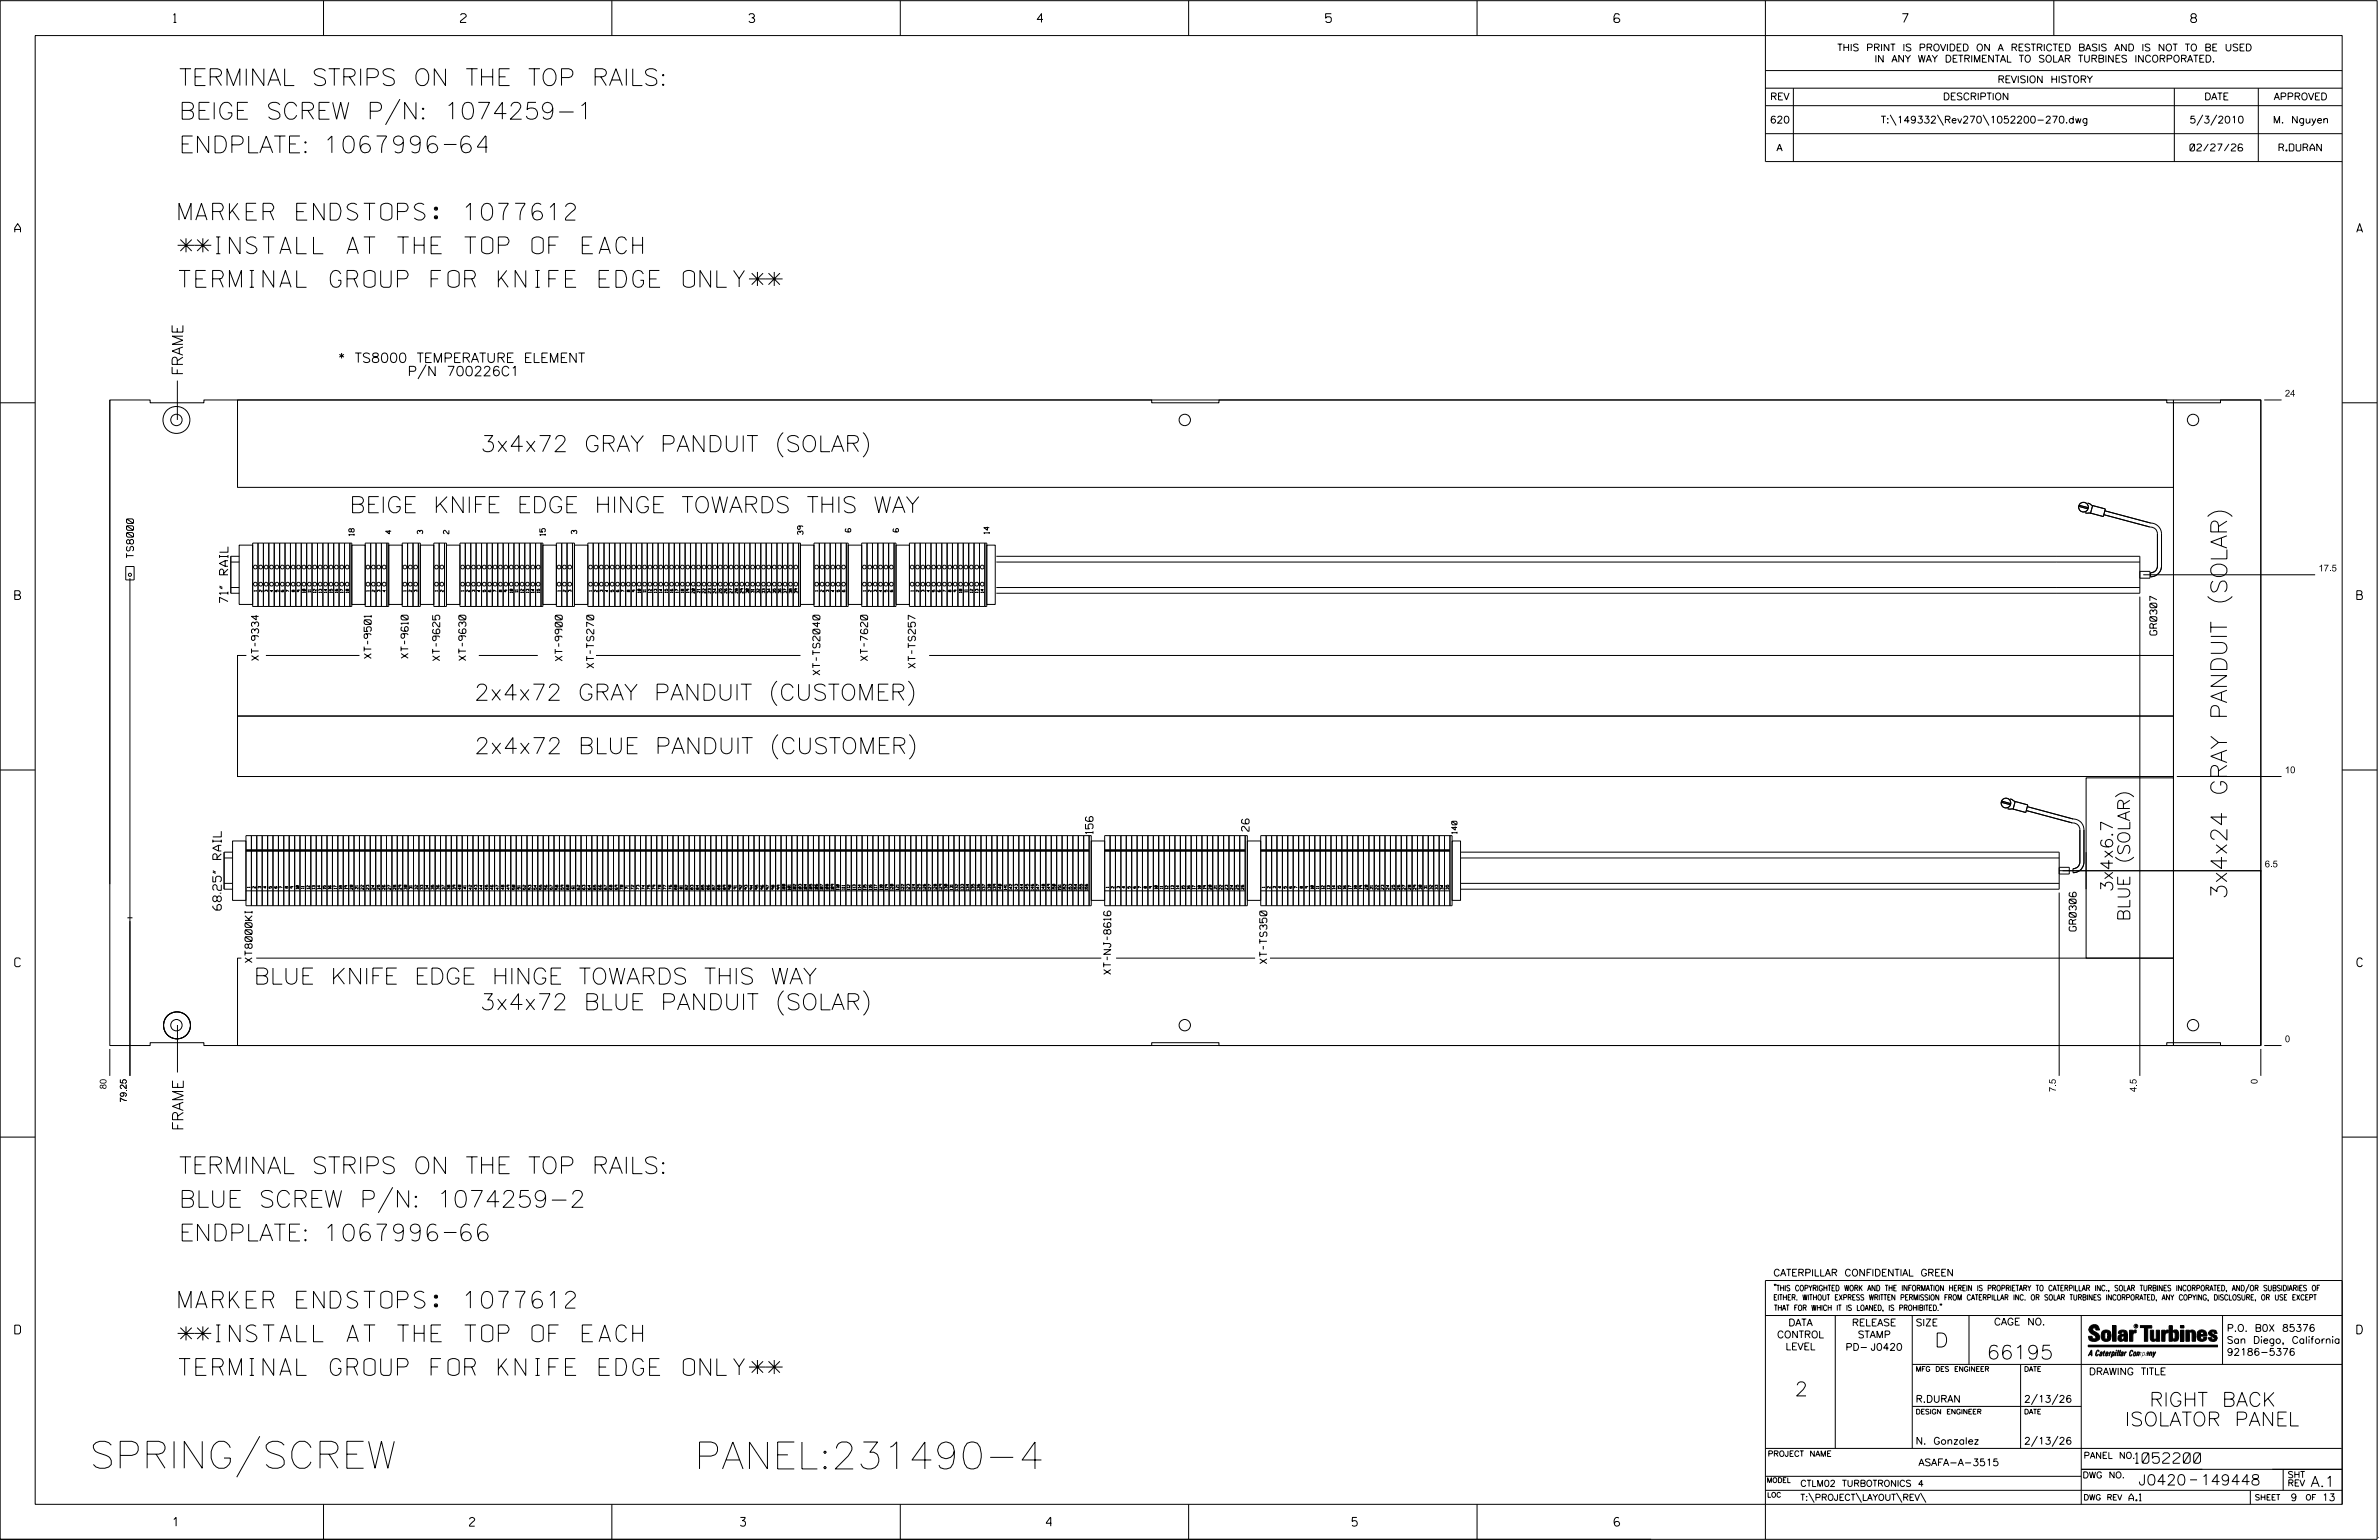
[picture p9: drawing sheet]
<svg xmlns="http://www.w3.org/2000/svg" width="864mm" height="559mm" viewBox="0 0 864 559" stroke-linecap="round" stroke-linejoin="round" font-family="sans-serif">
<defs><g id="words">
<g font-size="9.8">
<text x="32.5" y="532.8">SPRING/SCREW</text>
<text x="252.1" y="533">PANEL:231490-4</text>
</g>
<g font-size="6.1">
<text x="65" y="31.1">TERMINAL STRIPS ON THE TOP RAILS:</text>
<text x="65" y="43.3">BEIGE SCREW P/N: 1074259-1</text>
<text x="65" y="55.5">ENDPLATE:1067996-64</text>
<text x="65" y="79.9">MARKER ENDSTOPS: 1077612</text>
<text x="65" y="92.1">**INSTALL AT THE TOP OF EACH</text>
<text x="65" y="104.3">TERMINAL GROUP FOR KNIFE EDGE ONLY**</text>
<text x="65" y="425.9">TERMINAL STRIPS ON THE TOP RAILS:</text>
<text x="65" y="438.1">BLUE SCREW P/N: 1074259-2</text>
<text x="65" y="450.3">ENDPLATE:1067996-66</text>
<text x="65" y="474.7">MARKER ENDSTOPS: 1077612</text>
<text x="65" y="486.9">**INSTALL AT THE TOP OF EACH</text>
<text x="65" y="499.1">TERMINAL GROUP FOR KNIFE EDGE ONLY**</text>
</g>
<g font-size="5.9">
<text x="174.4" y="163.9">3x4x72 GRAY PANDUIT (SOLAR)</text>
<text x="126.9" y="186.1">BEIGE KNIFE EDGE HINGE TOWARDS THIS WAY</text>
<text x="172.2" y="254.1">2x4x72 GRAY PANDUIT (CUSTOMER)</text>
<text x="172.2" y="273.5">2x4x72 BLUE PANDUIT (CUSTOMER)</text>
<text x="808.4" y="326.3" transform="rotate(-90 808.4 326.3)">3x4x24 GRAY PANDUIT (SOLAR)</text>
<text x="92.1" y="357.1">BLUE KNIFE EDGE HINGE TOWARDS THIS WAY</text>
<text x="174.3" y="366.4">3x4x72 BLUE PANDUIT (SOLAR)</text>
</g>
<g font-size="5.1">
<text x="702.3" y="488.8">D</text>
<text x="721.2" y="493.2">66195</text>
<text x="651.5" y="506.5">2</text>
<text x="780.3" y="510.3">RIGHT BACK</text>
<text x="771.3" y="517.4">ISOLATOR PANEL</text>
</g>
<g font-size="4.4">
<text x="767" y="323.7" transform="rotate(-90 767 323.7)">3x4x6.7</text>
<text x="773.1" y="334.3" transform="rotate(-90 773.1 334.3)">BLUE (SOLAR)</text>
</g>
<g font-size="3.9">
<text x="66.4" y="136.3" transform="rotate(-90 66.4 136.3)">FRAME</text>
<text x="66.5" y="410.4" transform="rotate(-90 66.5 410.4)">FRAME</text>
</g>
<g font-size="3.8">
<text x="775.1" y="531">1052200</text>
<text x="776.3" y="538.9">J0420</text>
<text x="798.8" y="538.9">149448</text>
<text x="838.8" y="539.5">A.1</text>
</g>
<g font-size="3.4">
<text x="122.7" y="131.6">* TS8000 TEMPERATURE ELEMENT</text>
<text x="148" y="136.4">P/N 700226C1</text>
</g>
<g font-size="3.2">
<text x="63" y="8.2">1</text>
<text x="167.2" y="8.2">2</text>
<text x="271.8" y="8.2">3</text>
<text x="376.5" y="8.2">4</text>
<text x="481.2" y="8.2">5</text>
<text x="690.6" y="8.2">7</text>
<text x="795.3" y="8.2">8</text>
<text x="5.4" y="84.3">A</text>
<text x="855.5" y="84.3">A</text>
<text x="5.4" y="217.5">B</text>
<text x="855.6" y="217.5">B</text>
<text x="5.4" y="350.8">C</text>
<text x="855.6" y="350.8">C</text>
<text x="5.4" y="484">D</text>
<text x="855.6" y="484">D</text>
<text x="62.8" y="553.8">1</text>
<text x="170.4" y="553.8">2</text>
<text x="268.8" y="553.8">3</text>
<text x="379.8" y="553.8">4</text>
<text x="490.8" y="553.8">5</text>
<text x="585.9" y="553.8">6</text>
</g>
<g font-size="3.1">
<text x="82.8" y="218.8" transform="rotate(-90 82.8 218.8)">71&quot; RAIL</text>
<text x="80.3" y="330.2" transform="rotate(-90 80.3 330.2)">68.25&quot; RAIL</text>
</g>
<g font-size="2.7">
<text x="396.8" y="302.5" transform="rotate(-90 396.8 302.5)">156</text>
<text x="453.4" y="301.6" transform="rotate(-90 453.4 301.6)">26</text>
</g>
<g font-size="2.6">
<text x="93.9" y="239.6" transform="rotate(-90 93.9 239.6)">XT-9334</text>
<text x="134.8" y="238.9" transform="rotate(-90 134.8 238.9)">XT-9501</text>
<text x="148.2" y="238.8" transform="rotate(-90 148.2 238.8)">XT-9610</text>
<text x="159.6" y="239.7" transform="rotate(-90 159.6 239.7)">XT-9625</text>
<text x="169.1" y="239.6" transform="rotate(-90 169.1 239.6)">XT-9630</text>
<text x="204.1" y="239.8" transform="rotate(-90 204.1 239.8)">XT-9900</text>
<text x="315" y="239.7" transform="rotate(-90 315 239.7)">XT-7620</text>
<text x="215.6" y="242.3" transform="rotate(-90 215.6 242.3)">XT-TS270</text>
<text x="297.6" y="244.9" transform="rotate(-90 297.6 244.9)">XT-TS2040</text>
<text x="332.3" y="242.3" transform="rotate(-90 332.3 242.3)">XT-TS257</text>
<text x="91.5" y="349.3" transform="rotate(-90 91.5 349.3)">XT8000KI</text>
<text x="403.2" y="353.5" transform="rotate(-90 403.2 353.5)">XT-NJ-8616</text>
<text x="459.9" y="349.6" transform="rotate(-90 459.9 349.6)">XT-TS350</text>
</g>
<g font-size="2.5">
<text x="666.9" y="18.5">THIS PRINT IS PROVIDED ON A RESTRICTED BASIS AND IS NOT TO BE USED</text>
<text x="680.5" y="22.6">IN ANY WAY DETRIMENTAL TO SOLAR TURBINES INCORPORATED.</text>
<text x="725.1" y="30">REVISION HISTORY</text>
<text x="642.6" y="36.3">REV</text>
<text x="705.3" y="36.3">DESCRIPTION</text>
<text x="800.2" y="36.3">DATE</text>
<text x="825.4" y="36.3">APPROVED</text>
<text x="642.5" y="44.7">620</text>
<text x="682.8" y="44.7">T:\149332\Rev270\1052200-270.dwg</text>
<text x="794.8" y="44.7">5/3/2010</text>
<text x="825.1" y="44.7">M. Nguyen</text>
<text x="644.9" y="54.8">A</text>
<text x="795" y="54.8">02/27/26</text>
<text x="827.3" y="54.8">R.DURAN</text>
<text x="48.5" y="202.4" transform="rotate(-90 48.5 202.4)">TS8000</text>
<text x="782.9" y="230.4" transform="rotate(-90 782.9 230.4)">GR0307</text>
<text x="753.7" y="337.8" transform="rotate(-90 753.7 337.8)">GR0306</text>
<text x="643.8" y="463">CATERPILLAR CONFIDENTIAL GREEN</text>
<text x="645.1" y="485.5">CONTROL</text>
<text x="649.2" y="481.1">DATA</text>
<text x="672.3" y="481.1">RELEASE</text>
<text x="674.4" y="485.5">STAMP</text>
<text x="695.4" y="481.1">SIZE</text>
<text x="723.8" y="480.8">CAGE NO.</text>
<text x="808.4" y="483.1">P.O. B0X 85376</text>
<text x="648.2" y="489.8">LEVEL</text>
<text x="669.9" y="490">PD- J0420</text>
<text x="808.4" y="487.5">San Diego, California</text>
<text x="808.4" y="491.8">92186-5376</text>
<text x="758.3" y="498.9">DRAWING TITLE</text>
<text x="695.4" y="508.9">R.DURAN</text>
<text x="734.8" y="508.9">2/13/26</text>
<text x="695.4" y="524.1">N. Gonzalez</text>
<text x="734.8" y="524.1">2/13/26</text>
<text x="696.4" y="531.9">ASAFA-A-3515</text>
<text x="772.8" y="544.6">A.1</text>
<text x="831.5" y="544.6">9</text>
<text x="842.9" y="544.6">13</text>
</g>
<g font-size="2.4">
<text x="829.4" y="143.9">24</text>
<text x="841.6" y="207.3">17.5</text>
<text x="829.4" y="280.5">10</text>
<text x="822.1" y="314.7">6.5</text>
<text x="829.4" y="378.2">0</text>
<text x="38.6" y="395.2" transform="rotate(-90 38.6 395.2)">80</text>
<text x="819.5" y="393.4" transform="rotate(-90 819.5 393.4)">0</text>
<text x="46" y="400" transform="rotate(-90 46 400)">79.25</text>
<text x="746.3" y="396.2" transform="rotate(-90 746.3 396.2)">7.5</text>
<text x="775.6" y="396.2" transform="rotate(-90 775.6 396.2)">4.5</text>
</g>
<g font-size="2.3">
<text x="756.4" y="529.2">PANEL NO.</text>
<text x="653.5" y="539.4">CTLM02 TURBOTRONICS 4</text>
<text x="756" y="536.3">DWG NO.</text>
<text x="830.4" y="539.3">REV</text>
<text x="830.4" y="536.2">SHT</text>
<text x="653.5" y="544.5">T:\PROJECT\LAYOUT\REV\</text>
</g>
<g font-size="2">
<text x="128.6" y="194.3" transform="rotate(-90 128.6 194.3)">18</text>
<text x="142" y="193.7" transform="rotate(-90 142 193.7)">4</text>
<text x="153.4" y="193.7" transform="rotate(-90 153.4 193.7)">3</text>
<text x="162.9" y="193.7" transform="rotate(-90 162.9 193.7)">2</text>
<text x="197.9" y="194.3" transform="rotate(-90 197.9 194.3)">15</text>
<text x="209.4" y="193.7" transform="rotate(-90 209.4 193.7)">3</text>
<text x="291.5" y="194" transform="rotate(-90 291.5 194)">39</text>
<text x="326.1" y="193" transform="rotate(-90 326.1 193)">6</text>
<text x="359.1" y="193.7" transform="rotate(-90 359.1 193.7)">14</text>
<text x="528.9" y="302.5" transform="rotate(-90 528.9 302.5)">140</text>
<text x="643.8" y="468.4">&quot;THIS COPYRIGHTED WORK AND THE INFORMATION HEREIN IS PROPRIETARY TO CATERPILLAR INC., SOLAR TURBINES INCORPORATED, AND/OR SUBSIDIARIES OF</text>
<text x="643.8" y="471.8">EITHER. WITHOUT EXPRESS WRITTEN PERMISSION FROM CATERPILLAR INC. OR SOLAR TURBINES INCORPORATED, ANY COPYING, DISCLOSURE, OR USE EXCEPT</text>
<text x="644" y="475.6">THAT FOR WHICH IT IS LOANED, IS PROHIBITED.&quot;</text>
<text x="641.7" y="528.5">PROJECT NAME</text>
<text x="756.3" y="544.3">DWG REV</text>
<text x="818.5" y="544.3">SHEET</text>
<text x="836.9" y="544.3">OF</text>
</g>
<g font-size="1.8">
<text x="695.4" y="497.6">MFG DES ENGINEER</text>
<text x="734.8" y="497.6">DATE</text>
<text x="695.4" y="513.1">DESIGN ENGINEER</text>
<text x="734.8" y="513.1">DATE</text>
<text x="641.3" y="538">MODEL</text>
<text x="641.5" y="543.3">LOC</text>
</g>
<g font-size="1">
<text x="93.2" y="214.6" transform="rotate(-90 93.2 214.6)">1</text>
<text x="95.1" y="214.7" transform="rotate(-90 95.1 214.7)">2</text>
<text x="97.1" y="214.7" transform="rotate(-90 97.1 214.7)">3</text>
<text x="99.1" y="214.7" transform="rotate(-90 99.1 214.7)">4</text>
<text x="101" y="214.7" transform="rotate(-90 101 214.7)">5</text>
<text x="104.9" y="214.7" transform="rotate(-90 104.9 214.7)">7</text>
<text x="106.9" y="214.7" transform="rotate(-90 106.9 214.7)">8</text>
<text x="108.9" y="214.7" transform="rotate(-90 108.9 214.7)">9</text>
<text x="110.8" y="215.1" transform="rotate(-90 110.8 215.1)">10</text>
<text x="112.8" y="214.9" transform="rotate(-90 112.8 214.9)">11</text>
<text x="114.8" y="215.1" transform="rotate(-90 114.8 215.1)">12</text>
<text x="116.7" y="215.1" transform="rotate(-90 116.7 215.1)">13</text>
<text x="118.7" y="215.1" transform="rotate(-90 118.7 215.1)">14</text>
<text x="120.6" y="215.1" transform="rotate(-90 120.6 215.1)">15</text>
<text x="122.6" y="215.1" transform="rotate(-90 122.6 215.1)">16</text>
<text x="124.6" y="215.1" transform="rotate(-90 124.6 215.1)">17</text>
<text x="126.5" y="215.1" transform="rotate(-90 126.5 215.1)">18</text>
<text x="134.1" y="214.6" transform="rotate(-90 134.1 214.6)">1</text>
<text x="136" y="214.7" transform="rotate(-90 136 214.7)">2</text>
<text x="138" y="214.7" transform="rotate(-90 138 214.7)">3</text>
<text x="139.9" y="214.7" transform="rotate(-90 139.9 214.7)">4</text>
<text x="147.5" y="214.6" transform="rotate(-90 147.5 214.6)">1</text>
<text x="149.4" y="214.7" transform="rotate(-90 149.4 214.7)">2</text>
<text x="151.4" y="214.7" transform="rotate(-90 151.4 214.7)">3</text>
<text x="158.9" y="214.6" transform="rotate(-90 158.9 214.6)">1</text>
<text x="160.9" y="214.7" transform="rotate(-90 160.9 214.7)">2</text>
<text x="168.4" y="214.6" transform="rotate(-90 168.4 214.6)">1</text>
<text x="170.4" y="214.7" transform="rotate(-90 170.4 214.7)">2</text>
<text x="172.3" y="214.7" transform="rotate(-90 172.3 214.7)">3</text>
<text x="174.3" y="214.7" transform="rotate(-90 174.3 214.7)">4</text>
<text x="176.3" y="214.7" transform="rotate(-90 176.3 214.7)">5</text>
<text x="178.2" y="214.7" transform="rotate(-90 178.2 214.7)">6</text>
<text x="180.2" y="214.7" transform="rotate(-90 180.2 214.7)">7</text>
<text x="182.2" y="214.7" transform="rotate(-90 182.2 214.7)">8</text>
<text x="184.1" y="214.7" transform="rotate(-90 184.1 214.7)">9</text>
<text x="186.1" y="215.1" transform="rotate(-90 186.1 215.1)">10</text>
<text x="188" y="214.9" transform="rotate(-90 188 214.9)">11</text>
<text x="190" y="215.1" transform="rotate(-90 190 215.1)">12</text>
<text x="192" y="215.1" transform="rotate(-90 192 215.1)">13</text>
<text x="193.9" y="215.1" transform="rotate(-90 193.9 215.1)">14</text>
<text x="195.9" y="215.1" transform="rotate(-90 195.9 215.1)">15</text>
<text x="203.4" y="214.6" transform="rotate(-90 203.4 214.6)">1</text>
<text x="205.4" y="214.7" transform="rotate(-90 205.4 214.7)">2</text>
<text x="207.3" y="214.7" transform="rotate(-90 207.3 214.7)">3</text>
<text x="214.9" y="214.6" transform="rotate(-90 214.9 214.6)">1</text>
<text x="216.8" y="214.7" transform="rotate(-90 216.8 214.7)">2</text>
<text x="218.8" y="214.7" transform="rotate(-90 218.8 214.7)">3</text>
<text x="220.7" y="214.7" transform="rotate(-90 220.7 214.7)">4</text>
<text x="222.7" y="214.7" transform="rotate(-90 222.7 214.7)">5</text>
<text x="224.7" y="214.7" transform="rotate(-90 224.7 214.7)">6</text>
<text x="228.6" y="214.7" transform="rotate(-90 228.6 214.7)">8</text>
<text x="230.6" y="214.7" transform="rotate(-90 230.6 214.7)">9</text>
<text x="232.5" y="215.1" transform="rotate(-90 232.5 215.1)">10</text>
<text x="234.5" y="214.9" transform="rotate(-90 234.5 214.9)">11</text>
<text x="236.4" y="215.1" transform="rotate(-90 236.4 215.1)">12</text>
<text x="238.4" y="215.1" transform="rotate(-90 238.4 215.1)">13</text>
<text x="240.4" y="215.1" transform="rotate(-90 240.4 215.1)">14</text>
<text x="242.3" y="215.1" transform="rotate(-90 242.3 215.1)">15</text>
<text x="244.3" y="215.1" transform="rotate(-90 244.3 215.1)">16</text>
<text x="246.2" y="215.1" transform="rotate(-90 246.2 215.1)">17</text>
<text x="248.2" y="215.1" transform="rotate(-90 248.2 215.1)">18</text>
<text x="250.2" y="215.1" transform="rotate(-90 250.2 215.1)">19</text>
<text x="252.1" y="215.2" transform="rotate(-90 252.1 215.2)">20</text>
<text x="254.1" y="215.1" transform="rotate(-90 254.1 215.1)">21</text>
<text x="256.1" y="215.2" transform="rotate(-90 256.1 215.2)">22</text>
<text x="258" y="215.2" transform="rotate(-90 258 215.2)">23</text>
<text x="260" y="215.2" transform="rotate(-90 260 215.2)">24</text>
<text x="261.9" y="215.2" transform="rotate(-90 261.9 215.2)">25</text>
<text x="263.9" y="215.2" transform="rotate(-90 263.9 215.2)">26</text>
<text x="265.9" y="215.2" transform="rotate(-90 265.9 215.2)">27</text>
<text x="267.8" y="215.2" transform="rotate(-90 267.8 215.2)">28</text>
<text x="269.8" y="215.2" transform="rotate(-90 269.8 215.2)">29</text>
<text x="271.8" y="215.2" transform="rotate(-90 271.8 215.2)">30</text>
<text x="273.7" y="215" transform="rotate(-90 273.7 215)">31</text>
<text x="275.7" y="215.2" transform="rotate(-90 275.7 215.2)">32</text>
<text x="277.6" y="215.2" transform="rotate(-90 277.6 215.2)">33</text>
<text x="279.6" y="215.2" transform="rotate(-90 279.6 215.2)">34</text>
<text x="281.6" y="215.2" transform="rotate(-90 281.6 215.2)">35</text>
<text x="283.5" y="215.2" transform="rotate(-90 283.5 215.2)">36</text>
<text x="285.5" y="215.2" transform="rotate(-90 285.5 215.2)">37</text>
<text x="287.4" y="215.2" transform="rotate(-90 287.4 215.2)">38</text>
<text x="289.4" y="215.2" transform="rotate(-90 289.4 215.2)">39</text>
<text x="296.9" y="214.6" transform="rotate(-90 296.9 214.6)">1</text>
<text x="298.9" y="214.7" transform="rotate(-90 298.9 214.7)">2</text>
<text x="300.9" y="214.7" transform="rotate(-90 300.9 214.7)">3</text>
<text x="302.8" y="214.7" transform="rotate(-90 302.8 214.7)">4</text>
<text x="304.8" y="214.7" transform="rotate(-90 304.8 214.7)">5</text>
<text x="306.7" y="214.7" transform="rotate(-90 306.7 214.7)">6</text>
<text x="314.3" y="214.6" transform="rotate(-90 314.3 214.6)">1</text>
<text x="316.2" y="214.7" transform="rotate(-90 316.2 214.7)">2</text>
<text x="318.2" y="214.7" transform="rotate(-90 318.2 214.7)">3</text>
<text x="320.1" y="214.7" transform="rotate(-90 320.1 214.7)">4</text>
<text x="322.1" y="214.7" transform="rotate(-90 322.1 214.7)">5</text>
<text x="331.6" y="214.6" transform="rotate(-90 331.6 214.6)">1</text>
<text x="333.6" y="214.7" transform="rotate(-90 333.6 214.7)">2</text>
<text x="335.5" y="214.7" transform="rotate(-90 335.5 214.7)">3</text>
<text x="337.5" y="214.7" transform="rotate(-90 337.5 214.7)">4</text>
<text x="339.4" y="214.7" transform="rotate(-90 339.4 214.7)">5</text>
<text x="341.4" y="214.7" transform="rotate(-90 341.4 214.7)">6</text>
<text x="345.3" y="214.7" transform="rotate(-90 345.3 214.7)">8</text>
<text x="347.2" y="214.7" transform="rotate(-90 347.2 214.7)">9</text>
<text x="349.2" y="215.1" transform="rotate(-90 349.2 215.1)">10</text>
<text x="351.1" y="214.9" transform="rotate(-90 351.1 214.9)">11</text>
<text x="353.1" y="215.1" transform="rotate(-90 353.1 215.1)">12</text>
<text x="355.1" y="215.1" transform="rotate(-90 355.1 215.1)">13</text>
<text x="357" y="215.1" transform="rotate(-90 357 215.1)">14</text>
<text x="90.8" y="322.1" transform="rotate(-90 90.8 322.1)">1</text>
<text x="92.7" y="322.3" transform="rotate(-90 92.7 322.3)">2</text>
<text x="94.7" y="322.3" transform="rotate(-90 94.7 322.3)">3</text>
<text x="96.6" y="322.3" transform="rotate(-90 96.6 322.3)">4</text>
<text x="98.6" y="322.3" transform="rotate(-90 98.6 322.3)">5</text>
<text x="102.5" y="322.3" transform="rotate(-90 102.5 322.3)">7</text>
<text x="104.5" y="322.3" transform="rotate(-90 104.5 322.3)">8</text>
<text x="106.5" y="322.3" transform="rotate(-90 106.5 322.3)">9</text>
<text x="108.4" y="322.6" transform="rotate(-90 108.4 322.6)">10</text>
<text x="110.4" y="322.4" transform="rotate(-90 110.4 322.4)">11</text>
<text x="112.3" y="322.6" transform="rotate(-90 112.3 322.6)">12</text>
<text x="114.3" y="322.6" transform="rotate(-90 114.3 322.6)">13</text>
<text x="116.3" y="322.6" transform="rotate(-90 116.3 322.6)">14</text>
<text x="118.2" y="322.6" transform="rotate(-90 118.2 322.6)">15</text>
<text x="120.2" y="322.6" transform="rotate(-90 120.2 322.6)">16</text>
<text x="122.2" y="322.6" transform="rotate(-90 122.2 322.6)">17</text>
<text x="124.1" y="322.6" transform="rotate(-90 124.1 322.6)">18</text>
<text x="126.1" y="322.6" transform="rotate(-90 126.1 322.6)">19</text>
<text x="128" y="322.8" transform="rotate(-90 128 322.8)">20</text>
<text x="130" y="322.6" transform="rotate(-90 130 322.6)">21</text>
<text x="132" y="322.8" transform="rotate(-90 132 322.8)">22</text>
<text x="133.9" y="322.8" transform="rotate(-90 133.9 322.8)">23</text>
<text x="135.9" y="322.8" transform="rotate(-90 135.9 322.8)">24</text>
<text x="137.8" y="322.8" transform="rotate(-90 137.8 322.8)">25</text>
<text x="139.8" y="322.8" transform="rotate(-90 139.8 322.8)">26</text>
<text x="141.8" y="322.8" transform="rotate(-90 141.8 322.8)">27</text>
<text x="143.7" y="322.8" transform="rotate(-90 143.7 322.8)">28</text>
<text x="145.7" y="322.8" transform="rotate(-90 145.7 322.8)">29</text>
<text x="147.7" y="322.8" transform="rotate(-90 147.7 322.8)">30</text>
<text x="149.6" y="322.6" transform="rotate(-90 149.6 322.6)">31</text>
<text x="151.6" y="322.8" transform="rotate(-90 151.6 322.8)">32</text>
<text x="153.5" y="322.8" transform="rotate(-90 153.5 322.8)">33</text>
<text x="155.5" y="322.8" transform="rotate(-90 155.5 322.8)">34</text>
<text x="157.5" y="322.8" transform="rotate(-90 157.5 322.8)">35</text>
<text x="159.4" y="322.8" transform="rotate(-90 159.4 322.8)">36</text>
<text x="161.4" y="322.8" transform="rotate(-90 161.4 322.8)">37</text>
<text x="163.4" y="322.8" transform="rotate(-90 163.4 322.8)">38</text>
<text x="165.3" y="322.8" transform="rotate(-90 165.3 322.8)">39</text>
<text x="167.3" y="322.8" transform="rotate(-90 167.3 322.8)">40</text>
<text x="169.2" y="322.6" transform="rotate(-90 169.2 322.6)">41</text>
<text x="171.2" y="322.8" transform="rotate(-90 171.2 322.8)">42</text>
<text x="173.2" y="322.8" transform="rotate(-90 173.2 322.8)">43</text>
<text x="175.1" y="322.8" transform="rotate(-90 175.1 322.8)">44</text>
<text x="177.1" y="322.8" transform="rotate(-90 177.1 322.8)">45</text>
<text x="179" y="322.8" transform="rotate(-90 179 322.8)">46</text>
<text x="181" y="322.8" transform="rotate(-90 181 322.8)">47</text>
<text x="183" y="322.8" transform="rotate(-90 183 322.8)">48</text>
<text x="184.9" y="322.8" transform="rotate(-90 184.9 322.8)">49</text>
<text x="186.9" y="322.8" transform="rotate(-90 186.9 322.8)">50</text>
<text x="188.9" y="322.6" transform="rotate(-90 188.9 322.6)">51</text>
<text x="190.8" y="322.8" transform="rotate(-90 190.8 322.8)">52</text>
<text x="192.8" y="322.8" transform="rotate(-90 192.8 322.8)">53</text>
<text x="194.7" y="322.8" transform="rotate(-90 194.7 322.8)">54</text>
<text x="196.7" y="322.8" transform="rotate(-90 196.7 322.8)">55</text>
<text x="198.7" y="322.8" transform="rotate(-90 198.7 322.8)">56</text>
<text x="200.6" y="322.8" transform="rotate(-90 200.6 322.8)">57</text>
<text x="202.6" y="322.8" transform="rotate(-90 202.6 322.8)">58</text>
<text x="204.6" y="322.8" transform="rotate(-90 204.6 322.8)">59</text>
<text x="206.5" y="322.8" transform="rotate(-90 206.5 322.8)">60</text>
<text x="208.5" y="322.6" transform="rotate(-90 208.5 322.6)">61</text>
<text x="210.4" y="322.8" transform="rotate(-90 210.4 322.8)">62</text>
<text x="212.4" y="322.8" transform="rotate(-90 212.4 322.8)">63</text>
<text x="214.4" y="322.8" transform="rotate(-90 214.4 322.8)">64</text>
<text x="216.3" y="322.8" transform="rotate(-90 216.3 322.8)">65</text>
<text x="218.3" y="322.8" transform="rotate(-90 218.3 322.8)">66</text>
<text x="220.2" y="322.8" transform="rotate(-90 220.2 322.8)">67</text>
<text x="222.2" y="322.8" transform="rotate(-90 222.2 322.8)">68</text>
<text x="224.2" y="322.8" transform="rotate(-90 224.2 322.8)">69</text>
<text x="226.1" y="322.8" transform="rotate(-90 226.1 322.8)">70</text>
<text x="228.1" y="322.6" transform="rotate(-90 228.1 322.6)">71</text>
<text x="230.1" y="322.8" transform="rotate(-90 230.1 322.8)">72</text>
<text x="232" y="322.8" transform="rotate(-90 232 322.8)">73</text>
<text x="234" y="322.8" transform="rotate(-90 234 322.8)">74</text>
<text x="235.9" y="322.8" transform="rotate(-90 235.9 322.8)">75</text>
<text x="237.9" y="322.8" transform="rotate(-90 237.9 322.8)">79</text>
<text x="239.9" y="322.8" transform="rotate(-90 239.9 322.8)">78</text>
<text x="241.8" y="322.8" transform="rotate(-90 241.8 322.8)">77</text>
<text x="243.8" y="322.8" transform="rotate(-90 243.8 322.8)">76</text>
<text x="245.8" y="322.8" transform="rotate(-90 245.8 322.8)">80</text>
<text x="247.7" y="322.6" transform="rotate(-90 247.7 322.6)">81</text>
<text x="249.7" y="322.8" transform="rotate(-90 249.7 322.8)">82</text>
<text x="251.6" y="322.8" transform="rotate(-90 251.6 322.8)">83</text>
<text x="253.6" y="322.8" transform="rotate(-90 253.6 322.8)">84</text>
<text x="255.6" y="322.8" transform="rotate(-90 255.6 322.8)">85</text>
<text x="257.5" y="322.8" transform="rotate(-90 257.5 322.8)">86</text>
<text x="259.5" y="322.8" transform="rotate(-90 259.5 322.8)">87</text>
<text x="261.4" y="322.8" transform="rotate(-90 261.4 322.8)">88</text>
<text x="263.4" y="322.8" transform="rotate(-90 263.4 322.8)">89</text>
<text x="265.4" y="322.8" transform="rotate(-90 265.4 322.8)">90</text>
<text x="267.3" y="322.6" transform="rotate(-90 267.3 322.6)">91</text>
<text x="269.3" y="322.8" transform="rotate(-90 269.3 322.8)">92</text>
<text x="271.3" y="322.8" transform="rotate(-90 271.3 322.8)">93</text>
<text x="273.2" y="322.8" transform="rotate(-90 273.2 322.8)">94</text>
<text x="275.2" y="322.8" transform="rotate(-90 275.2 322.8)">95</text>
<text x="277.1" y="322.8" transform="rotate(-90 277.1 322.8)">96</text>
<text x="279.1" y="322.8" transform="rotate(-90 279.1 322.8)">97</text>
<text x="281.1" y="322.8" transform="rotate(-90 281.1 322.8)">98</text>
<text x="283" y="322.8" transform="rotate(-90 283 322.8)">99</text>
<text x="285" y="323.1" transform="rotate(-90 285 323.1)">100</text>
<text x="287" y="322.9" transform="rotate(-90 287 322.9)">101</text>
<text x="288.9" y="323.1" transform="rotate(-90 288.9 323.1)">102</text>
<text x="290.9" y="323.1" transform="rotate(-90 290.9 323.1)">103</text>
<text x="292.8" y="323.1" transform="rotate(-90 292.8 323.1)">104</text>
<text x="294.8" y="323.1" transform="rotate(-90 294.8 323.1)">105</text>
<text x="296.8" y="323.1" transform="rotate(-90 296.8 323.1)">106</text>
<text x="298.7" y="323.1" transform="rotate(-90 298.7 323.1)">107</text>
<text x="300.7" y="323.1" transform="rotate(-90 300.7 323.1)">108</text>
<text x="302.6" y="323.1" transform="rotate(-90 302.6 323.1)">109</text>
<text x="304.6" y="322.9" transform="rotate(-90 304.6 322.9)">110</text>
<text x="306.6" y="322.8" transform="rotate(-90 306.6 322.8)">111</text>
<text x="308.5" y="322.9" transform="rotate(-90 308.5 322.9)">112</text>
<text x="310.5" y="322.9" transform="rotate(-90 310.5 322.9)">113</text>
<text x="312.5" y="322.9" transform="rotate(-90 312.5 322.9)">114</text>
<text x="314.4" y="322.9" transform="rotate(-90 314.4 322.9)">115</text>
<text x="316.4" y="322.9" transform="rotate(-90 316.4 322.9)">116</text>
<text x="318.3" y="322.9" transform="rotate(-90 318.3 322.9)">117</text>
<text x="320.3" y="322.9" transform="rotate(-90 320.3 322.9)">118</text>
<text x="322.3" y="322.9" transform="rotate(-90 322.3 322.9)">119</text>
<text x="324.2" y="323.1" transform="rotate(-90 324.2 323.1)">120</text>
<text x="326.2" y="322.9" transform="rotate(-90 326.2 322.9)">121</text>
<text x="328.2" y="323.1" transform="rotate(-90 328.2 323.1)">122</text>
<text x="330.1" y="323.1" transform="rotate(-90 330.1 323.1)">123</text>
<text x="332.1" y="323.1" transform="rotate(-90 332.1 323.1)">124</text>
<text x="334" y="323.1" transform="rotate(-90 334 323.1)">125</text>
<text x="336" y="323.1" transform="rotate(-90 336 323.1)">126</text>
<text x="338" y="323.1" transform="rotate(-90 338 323.1)">127</text>
<text x="339.9" y="323.1" transform="rotate(-90 339.9 323.1)">128</text>
<text x="341.9" y="323.1" transform="rotate(-90 341.9 323.1)">129</text>
<text x="343.8" y="323.1" transform="rotate(-90 343.8 323.1)">130</text>
<text x="345.8" y="322.9" transform="rotate(-90 345.8 322.9)">131</text>
<text x="347.8" y="323.1" transform="rotate(-90 347.8 323.1)">132</text>
<text x="349.7" y="323.1" transform="rotate(-90 349.7 323.1)">133</text>
<text x="351.7" y="323.1" transform="rotate(-90 351.7 323.1)">134</text>
<text x="353.7" y="323.1" transform="rotate(-90 353.7 323.1)">135</text>
<text x="355.6" y="323.1" transform="rotate(-90 355.6 323.1)">136</text>
<text x="357.6" y="323.1" transform="rotate(-90 357.6 323.1)">137</text>
<text x="359.5" y="323.1" transform="rotate(-90 359.5 323.1)">138</text>
<text x="361.5" y="323.1" transform="rotate(-90 361.5 323.1)">139</text>
<text x="363.5" y="323.1" transform="rotate(-90 363.5 323.1)">140</text>
<text x="365.4" y="322.9" transform="rotate(-90 365.4 322.9)">141</text>
<text x="367.4" y="323.1" transform="rotate(-90 367.4 323.1)">142</text>
<text x="369.4" y="323.1" transform="rotate(-90 369.4 323.1)">143</text>
<text x="371.3" y="323.1" transform="rotate(-90 371.3 323.1)">144</text>
<text x="373.3" y="323.1" transform="rotate(-90 373.3 323.1)">145</text>
<text x="375.2" y="323.1" transform="rotate(-90 375.2 323.1)">146</text>
<text x="377.2" y="323.1" transform="rotate(-90 377.2 323.1)">147</text>
<text x="379.2" y="323.1" transform="rotate(-90 379.2 323.1)">148</text>
<text x="381.1" y="323.1" transform="rotate(-90 381.1 323.1)">149</text>
<text x="383.1" y="323.1" transform="rotate(-90 383.1 323.1)">150</text>
<text x="385" y="322.9" transform="rotate(-90 385 322.9)">151</text>
<text x="387" y="323.1" transform="rotate(-90 387 323.1)">152</text>
<text x="389" y="323.1" transform="rotate(-90 389 323.1)">153</text>
<text x="390.9" y="323.1" transform="rotate(-90 390.9 323.1)">154</text>
<text x="392.9" y="323.1" transform="rotate(-90 392.9 323.1)">155</text>
<text x="394.9" y="323.1" transform="rotate(-90 394.9 323.1)">156</text>
<text x="402.5" y="322.1" transform="rotate(-90 402.5 322.1)">1</text>
<text x="404.4" y="322.3" transform="rotate(-90 404.4 322.3)">2</text>
<text x="406.4" y="322.3" transform="rotate(-90 406.4 322.3)">3</text>
<text x="408.4" y="322.3" transform="rotate(-90 408.4 322.3)">4</text>
<text x="410.3" y="322.3" transform="rotate(-90 410.3 322.3)">5</text>
<text x="414.2" y="322.3" transform="rotate(-90 414.2 322.3)">7</text>
<text x="416.2" y="322.3" transform="rotate(-90 416.2 322.3)">8</text>
<text x="418.2" y="322.3" transform="rotate(-90 418.2 322.3)">9</text>
<text x="420.1" y="322.6" transform="rotate(-90 420.1 322.6)">10</text>
<text x="422.1" y="322.4" transform="rotate(-90 422.1 322.4)">11</text>
<text x="424.1" y="322.6" transform="rotate(-90 424.1 322.6)">12</text>
<text x="426" y="322.6" transform="rotate(-90 426 322.6)">13</text>
<text x="428" y="322.6" transform="rotate(-90 428 322.6)">14</text>
<text x="429.9" y="322.6" transform="rotate(-90 429.9 322.6)">15</text>
<text x="431.9" y="322.6" transform="rotate(-90 431.9 322.6)">16</text>
<text x="433.9" y="322.6" transform="rotate(-90 433.9 322.6)">17</text>
<text x="435.8" y="322.6" transform="rotate(-90 435.8 322.6)">18</text>
<text x="437.8" y="322.6" transform="rotate(-90 437.8 322.6)">19</text>
<text x="439.8" y="322.8" transform="rotate(-90 439.8 322.8)">20</text>
<text x="441.7" y="322.6" transform="rotate(-90 441.7 322.6)">21</text>
<text x="443.7" y="322.8" transform="rotate(-90 443.7 322.8)">22</text>
<text x="445.6" y="322.8" transform="rotate(-90 445.6 322.8)">23</text>
<text x="447.6" y="322.8" transform="rotate(-90 447.6 322.8)">24</text>
<text x="449.6" y="322.8" transform="rotate(-90 449.6 322.8)">25</text>
<text x="451.5" y="322.8" transform="rotate(-90 451.5 322.8)">26</text>
<text x="459.1" y="322.1" transform="rotate(-90 459.1 322.1)">1</text>
<text x="461.1" y="322.3" transform="rotate(-90 461.1 322.3)">2</text>
<text x="463.1" y="322.3" transform="rotate(-90 463.1 322.3)">3</text>
<text x="465" y="322.3" transform="rotate(-90 465 322.3)">4</text>
<text x="467" y="322.3" transform="rotate(-90 467 322.3)">5</text>
<text x="470.9" y="322.3" transform="rotate(-90 470.9 322.3)">7</text>
<text x="472.9" y="322.3" transform="rotate(-90 472.9 322.3)">8</text>
<text x="474.8" y="322.3" transform="rotate(-90 474.8 322.3)">9</text>
<text x="476.8" y="322.6" transform="rotate(-90 476.8 322.6)">10</text>
<text x="478.8" y="322.4" transform="rotate(-90 478.8 322.4)">11</text>
<text x="480.7" y="322.6" transform="rotate(-90 480.7 322.6)">12</text>
<text x="482.7" y="322.6" transform="rotate(-90 482.7 322.6)">13</text>
<text x="484.6" y="322.6" transform="rotate(-90 484.6 322.6)">14</text>
<text x="486.6" y="322.6" transform="rotate(-90 486.6 322.6)">15</text>
<text x="488.6" y="322.6" transform="rotate(-90 488.6 322.6)">16</text>
<text x="490.5" y="322.6" transform="rotate(-90 490.5 322.6)">17</text>
<text x="492.5" y="322.6" transform="rotate(-90 492.5 322.6)">18</text>
<text x="494.5" y="322.6" transform="rotate(-90 494.5 322.6)">19</text>
<text x="496.4" y="322.8" transform="rotate(-90 496.4 322.8)">20</text>
<text x="498.4" y="322.6" transform="rotate(-90 498.4 322.6)">21</text>
<text x="500.3" y="322.8" transform="rotate(-90 500.3 322.8)">22</text>
<text x="502.3" y="322.8" transform="rotate(-90 502.3 322.8)">23</text>
<text x="504.3" y="322.8" transform="rotate(-90 504.3 322.8)">24</text>
<text x="506.2" y="322.8" transform="rotate(-90 506.2 322.8)">25</text>
<text x="508.2" y="322.8" transform="rotate(-90 508.2 322.8)">26</text>
<text x="510.1" y="322.8" transform="rotate(-90 510.1 322.8)">27</text>
<text x="512.1" y="322.8" transform="rotate(-90 512.1 322.8)">28</text>
<text x="514.1" y="322.8" transform="rotate(-90 514.1 322.8)">29</text>
<text x="516" y="322.8" transform="rotate(-90 516 322.8)">30</text>
<text x="518" y="322.6" transform="rotate(-90 518 322.6)">31</text>
<text x="520" y="322.8" transform="rotate(-90 520 322.8)">32</text>
<text x="521.9" y="322.8" transform="rotate(-90 521.9 322.8)">33</text>
<text x="523.9" y="322.8" transform="rotate(-90 523.9 322.8)">34</text>
<text x="525.8" y="322.8" transform="rotate(-90 525.8 322.8)">35</text>
</g>
<text font-size=".9" x="775.1" y="481.7">R</text>
</g></defs>
<g fill="none" stroke="#000" stroke-width=".36">
<path d="M.1 .2h862.8v558.4h-862.8zM12.8 12.9h837.4v533h-837.4zM117.4 .2v12.7M222.1 .2v12.7M326.8 .2v12.7M431.5 .2v12.7M536.2 .2v12.7M587.9 5.5l-.5-.5h-1l-.5 1v1.7l.5 .4h1l.6-.4v-.6l-.6-.5h-1l-.5 .5M640.9 .2v58.4h209.3M745.6 .2v12.7M145.2 36l-5.3 9.3M640.9 25.6h209.3"/>
<path d="M640.9 32h209.3M640.9 38.3h209.3M651 32v26.6M789.3 32v26.6M819.8 32v26.6M640.9 48.5h209.3M686.2 41.7l2.1 3.8M703.3 41.7l2.2 3.8M719.9 41.7l2.1 3.8M799.6 41.7l-2.1 3.8M804.7 41.7l-2.2 3.8M64.4 138.1v14.3"/>
<path d="M154.7 132.3l-3 5.2M.1 146.2h12.7M39.9 145.1v175.7M39.9 145.1h14.6v1.1h19.5v-1.1h344.1v1.1h24.4v-1.1h344.1v1.1h19.5v-1.1h14.6v234.3h-14.6v-1h-19.5v1h-344.1v-1h-24.4v1h-344.1v-1h-19.5v1h-14.6zM86.2 145.1h702.8v31.7h-702.8zM284.3 157a6 6 0 0 0 0 8.9M313.3 157a6 6 0 0 1 0 8.9M789 145.1h31.7v234.3h-31.7zM821.9 145.1h6.3M850.2 146.2h12.7M86.8 197.8h4.9v21.5h-4.9zM91.7 197.1h36v23h-36z"/>
<path d="M93.7 197.1v23M95.6 197.1v23M97.6 197.1v23M99.6 197.1v23M101.5 197.1v23M103.5 197.1v23M105.4 197.1v23M107.4 197.1v23M109.4 197.1v23M111.3 197.1v23M113.3 197.1v23M115.3 197.1v23"/>
<path d="M117.2 197.1v23M119.2 197.1v23M121.1 197.1v23M123.1 197.1v23M125.1 197.1v23M127 197.1v23M127.7 197.8h4.9v21.5h-4.9zM132.6 197.1h8.5v23h-8.5zM134.5 197.1v23M136.5 197.1v23M138.5 197.1v23M140.4 197.1v23"/>
<path d="M141.1 197.8h4.9v21.5h-4.9zM146 197.1h6.6v23h-6.6zM148 197.1v23M149.9 197.1v23M151.9 197.1v23M152.6 197.8h4.9v21.5h-4.9zM157.5 197.1h4.6v23h-4.6zM159.4 197.1v23M161.4 197.1v23M162.1 197.8h4.9v21.5h-4.9zM167 197.1h30.1v23h-30.1zM168.9 197.1v23"/>
<path d="M170.9 197.1v23M172.8 197.1v23M174.8 197.1v23M176.7 197.1v23M178.7 197.1v23M180.7 197.1v23M182.6 197.1v23M182.7 197.1v23M184.6 197.1v23M186.5 197.1v23M188.5 197.1v23M190.5 197.1v23"/>
<path d="M192.4 197.1v23M192.5 197.1v23M194.4 197.1v23M196.4 197.1v23M197.1 197.8h4.9v21.5h-4.9zM202 197.1h6.5v23h-6.5zM203.9 197.1v23M205.8 197.1v23M207.8 197.1v23M208.5 197.8h4.9v21.5h-4.9zM213.4 197.1h77.2v23h-77.2zM215.3 197.1v23"/>
<path d="M217.3 197.1v23M219.3 197.1v23M221.2 197.1v23M223.2 197.1v23M225.1 197.1v23M227.1 197.1v23M229.1 197.1v23M231 197.1v23M233 197.1v23M234.9 197.1v23M236.9 197.1v23M238.9 197.1v23"/>
<path d="M240.8 197.1v23M242.8 197.1v23M244.8 197.1v23M246.7 197.1v23M248.7 197.1v23M250.6 197.1v23M252.6 197.1v23M254.6 197.1v23M256.5 197.1v23M258.5 197.1v23M260.5 197.1v23M262.4 197.1v23"/>
<path d="M264.4 197.1v23M266.3 197.1v23M268.3 197.1v23M270.3 197.1v23M272.2 197.1v23M274.2 197.1v23M276.2 197.1v23M278.1 197.1v23M280.1 197.1v23M282 197.1v23M284 197.1v23M286 197.1v23"/>
<path d="M287.9 197.1v23M289.9 197.1v23M290.6 197.8h4.9v21.5h-4.9zM295.5 197.1h12.4v23h-12.4zM297.4 197.1v23M299.4 197.1v23M301.3 197.1v23M301.4 197.1v23M303.3 197.1v23M305.3 197.1v23M307.2 191.8l-.4 .4v.6l.7 .2h1l.3-.2v-.7l-.3-.3-.7 .3v.7l.4 .2M307.2 197.1v23"/>
<path d="M307.9 197.8h4.9v21.5h-4.9zM312.8 197.1h12.5v23h-12.5zM314.7 197.1v23M316.7 197.1v23M318.7 197.1v23M320.6 197.1v23M322.6 197.1v23M324.6 197.1v23M325.3 197.8h4.8v21.5h-4.8zM330.1 197.1h28.1v23h-28.1zM332.1 197.1v23M334 197.1v23"/>
<path d="M336 197.1v23M338 197.1v23M339.9 197.1v23M341.9 197.1v23M343.8 197.1v23M345.8 197.1v23M347.7 197.1v23M349.7 197.1v23M351.6 197.1v23M353.6 197.1v23M355.6 197.1v23M357.5 197.1v23"/>
<path d="M358.2 197.8h3.1v21.5h-3.1zM754.6 183.7l3.3 .9M754.7 183.3l3.4 .9M756.9 186.1l2.2 .2M757.8 182.6l2 .9M759.6 183.4l4.7 1.3-.8 2.7-4.6-1.2zM764.1 185.3l16.6 4.5a4 4 0 0 1 3.9 3.9v11.7a4 4 0 0 1-3.9 3.9v-1.5a2.42 2.42 0 0 0 2.5-2.4v-11.7a2.55 2.55 0 0 0-2.9-2.5l-16.6-4.4M801.4 187.4a6 6 0 0 1 8.9 0M45.6 205.6h3.1v4.8h-3.1zM47.2 209.8v180.6M83.8 213.2h3.1M83.8 203.9h3.1"/>
<path d="M86.9 201.9h-3.1v13.4h3.1M102.2 214.1l-.2 .5 .8 .1v-.6l-.3 .2 .2 .4M226.6 214.6l-1-.5v.6M323.3 214.1l-.2 .5 .8 .1v-.6l-.3 .2 .1 .4M343.3 214.6l-1-.5v.6M361.7 201.9h415.1v13.4h-415.1M361.7 213.2h415.1M361.7 203.9h415.1M776.8 216.5v173.9M776.8 207.3h3.7v2.5h-3.7M778 208.6h62.4M801.4 216.4a6 6 0 0 0 8.9 0"/>
<path d="M89.4 237.8h-3.2v22h702.8v-22h-451.7M96.5 237.8h34M173.8 237.8h21.4M216.4 237.8h74.2M86.2 259.8h702.8v22h-702.8zM282 247.1a6 6 0 0 0 0 8.9M329.7 247.1a6 6 0 0 1 0 8.9M.1 279.4h12.7M282.4 266.5a6 6 0 0 0 0 8.9M330.1 266.5a6 6 0 0 1 0 8.9M850.2 279.4h12.7M86.2 281.8h702.8"/>
<path d="M726.5 291.1l3.3 .9M726.6 290.7l3.3 .9M728.8 293.4l2.2 .2M729.7 289.9l2 1M731.5 290.8l4.6 1.3-.7 2.7-4.6-1.2zM735.9 292.7l16.7 4.5a3.9 3.9 0 0 1 3.9 3.9v11.7a3.9 3.9 0 0 1-4 3.9v-1.5a2.44 2.44 0 0 0 2.5-2.4v-11.7a2.55 2.55 0 0 0-2.8-2.5l-16.7-4.5M757.3 282.3h31.7v65.4h-31.7zM767.9 289.2a4.5 4.5 0 0 1 6.7 0M790.2 281.8h38M81.4 311.3h3M84.4 305.2h4.9v21.5h-4.9zM84.4 309.2h-3v13.5h3"/>
<path d="M91.3 303.2v25.4h304.8v-25.4h-306.8v25.4M93.2 303.2v25.4M95.2 303.2v25.4M97.2 303.2v25.4M99.1 303.2v25.4M101.1 303.2v25.4M103 303.2v25.4M105 303.2v25.4M107 303.2v25.4M108.9 303.2v25.4M110.9 303.2v25.4M112.8 303.2v25.4"/>
<path d="M112.9 303.2v25.4M114.8 303.2v25.4M116.8 303.2v25.4M118.7 303.2v25.4M120.7 303.2v25.4M122.6 303.2v25.4M122.7 303.2v25.4M124.6 303.2v25.4M126.6 303.2v25.4M128.5 303.2v25.4M130.5 303.2v25.4M132.5 303.2v25.4"/>
<path d="M134.4 303.2v25.4M136.4 303.2v25.4M138.3 303.2v25.4M138.4 303.2v25.4M140.3 303.2v25.4M142.3 303.2v25.4M144.2 303.2v25.4M146.2 303.2v25.4M148.1 303.2v25.4M148.2 303.2v25.4M150.1 303.2v25.4M152.1 303.2v25.4"/>
<path d="M154 303.2v25.4M156 303.2v25.4M158 303.2v25.4M159.9 303.2v25.4M161.9 303.2v25.4M163.8 303.2v25.4M165.8 303.2v25.4M167.8 303.2v25.4M169.7 303.2v25.4M171.7 303.2v25.4M173.6 303.2v25.4M173.7 303.2v25.4"/>
<path d="M175.6 303.2v25.4M177.6 303.2v25.4M179.5 303.2v25.4M181.5 303.2v25.4M183.5 303.2v25.4M185.4 303.2v25.4M187.4 303.2v25.4M189.3 303.2v25.4M191.3 303.2v25.4M193.3 303.2v25.4M195.2 303.2v25.4M197.2 303.2v25.4"/>
<path d="M199.1 303.2v25.4M199.2 303.2v25.4M201.1 303.2v25.4M203.1 303.2v25.4M205 303.2v25.4M207 303.2v25.4M209 303.2v25.4M210.9 303.2v25.4M212.9 303.2v25.4M214.8 303.2v25.4M216.8 303.2v25.4M218.8 303.2v25.4"/>
<path d="M220.7 303.2v25.4M222.7 303.2v25.4M224.6 303.2v25.4M226.6 303.2v25.4M228.6 303.2v25.4M230.5 303.2v25.4M232.5 303.2v25.4M234.5 303.2v25.4M236.4 303.2v25.4M238.4 303.2v25.4M240.3 303.2v25.4M242.3 303.2v25.4"/>
<path d="M244.3 303.2v25.4M246.2 303.2v25.4M248.2 303.2v25.4M250.2 303.2v25.4M252.1 303.2v25.4M254.1 303.2v25.4M256 303.2v25.4M258 303.2v25.4M260 303.2v25.4M261.9 303.2v25.4M263.9 303.2v25.4M265.9 303.2v25.4"/>
<path d="M267.8 303.2v25.4M269.8 303.2v25.4M271.7 303.2v25.4M273.7 303.2v25.4M275.7 303.2v25.4M277.6 303.2v25.4M279.6 303.2v25.4M281.6 303.2v25.4M283.5 303.2v25.4M285.5 303.2v25.4M287.4 303.2v25.4M289.4 303.2v25.4"/>
<path d="M291.4 303.2v25.4M293.3 303.2v25.4M295.3 303.2v25.4M297.3 303.2v25.4M299.2 303.2v25.4M301.2 303.2v25.4M303.1 303.2v25.4M305.1 303.2v25.4M307.1 303.2v25.4M309 303.2v25.4M311 303.2v25.4M312.9 303.2v25.4"/>
<path d="M314.9 303.2v25.4M316.9 303.2v25.4M318.8 303.2v25.4M320.8 303.2v25.4M322.8 303.2v25.4M324.7 303.2v25.4M326.7 303.2v25.4M328.6 303.2v25.4M330.6 303.2v25.4M332.6 303.2v25.4M334.5 303.2v25.4M336.5 303.2v25.4"/>
<path d="M338.5 303.2v25.4M340.4 303.2v25.4M342.4 303.2v25.4M344.3 303.2v25.4M346.3 303.2v25.4M348.3 303.2v25.4M350.2 303.2v25.4M352.2 303.2v25.4M354.2 303.2v25.4M356.1 303.2v25.4M358.1 303.2v25.4M360 303.2v25.4"/>
<path d="M362 303.2v25.4M364 303.2v25.4M365.9 303.2v25.4M367.9 303.2v25.4M369.9 303.2v25.4M371.8 303.2v25.4M373.8 303.2v25.4M375.7 303.2v25.4M377.7 303.2v25.4M379.7 303.2v25.4M381.6 303.2v25.4M383.6 303.2v25.4"/>
<path d="M385.6 303.2v25.4M387.5 303.2v25.4M389.5 303.2v25.4M391.4 303.2v25.4M393.4 303.2v25.4M395.4 303.2v25.4M396.1 305.2h4.9v21.5h-4.9zM401 303.2h51.8v25.4h-51.8zM403 303.2v25.4M404.9 303.2v25.4M406.9 303.2v25.4M408.8 303.2v25.4"/>
<path d="M410.8 303.2v25.4M412.8 303.2v25.4M414.7 303.2v25.4M416.7 303.2v25.4M418.7 303.2v25.4M420.6 303.2v25.4M422.6 303.2v25.4M424.5 303.2v25.4M426.5 303.2v25.4M428.5 303.2v25.4M430.4 303.2v25.4M432.4 303.2v25.4"/>
<path d="M434.3 303.2v25.4M436.3 303.2v25.4M438.3 303.2v25.4M440.2 303.2v25.4M442.2 303.2v25.4M444.2 303.2v25.4M446.1 303.2v25.4M448.1 303.2v25.4M450 303.2v25.4M452 303.2v25.4M452.8 305.2h4.9v21.5h-4.9zM457.7 303.2h69.4v25.4h-69.4z"/>
<path d="M459.6 303.2v25.4M461.6 303.2v25.4M463.5 303.2v25.4M465.5 303.2v25.4M467.5 303.2v25.4M469.4 303.2v25.4M471.4 303.2v25.4M473.4 303.2v25.4M475.3 303.2v25.4M477.3 303.2v25.4M479.2 303.2v25.4M481.2 303.2v25.4"/>
<path d="M483.2 303.2v25.4M485.1 303.2v25.4M487.1 303.2v25.4M489.1 303.2v25.4M491 303.2v25.4M493 303.2v25.4M494.9 303.2v25.4M496.9 303.2v25.4M498.9 303.2v25.4M500.8 303.2v25.4M502.8 303.2v25.4M504.8 303.2v25.4"/>
<path d="M506.7 303.2v25.4M508.7 303.2v25.4M510.6 303.2v25.4M512.6 303.2v25.4M514.6 303.2v25.4M516.5 303.2v25.4M518.5 303.2v25.4M520.5 303.2v25.4M522.4 303.2v25.4M524.4 303.2v25.4M526.3 303.2v25.4M527.1 305.2h3.1v21.5h-3.1z"/>
<path d="M530.2 309.2h217.3v13.5h-217.3M530.2 311.3h217.3M747.5 315.9h73.2v63.5h-39M747.5 314.7h3.7v2.4h-3.7M748.7 315.9h72.2M757.3 309.2v13.5M767.9 311a4.5 4.5 0 0 0 6.7 0M46.2 333h1.9M81.4 320.5h3M89.3 323.3h306.1M99.8 321.7l-.2 .4 .3 .2h.5l.2-.5h-.5l.1 .5M401 323.3h51"/>
<path d="M411.4 321.7l-.1 .4 .3 .2h.5l.2-.5h-.5l.1 .5M457.7 323.3h68.6M468.1 321.7l-.1 .4 .3 .2h.5l.1-.5h-.4l.1 .5M530.2 320.5h217.3M747.5 323.9v66.5M87.6 347.7h-1.4v31.7h702.8v-31.7h-328M93 347.7h306.8M284.4 359.5a6 6 0 0 0 0 8.9M313.4 359.5a6 6 0 0 1 0 8.9M405.2 347.7h50.4M64.4 371.9v17.2M821.9 379.4h6.3"/>
<path d="M39.9 380.6v9.8M820.7 380.6v9.8M.1 412.6h12.7M850.2 412.6h12.7M142.6 430.8l-5.3 9.3M640.9 477.3h209.3M644.2 466.1l-.1 .4M644.7 466.1l-.2 .4M666.2 477.3v48.3M694.2 477.3v48.3M704.4 473.3l-.1 .4M704.8 473.3l-.1 .4"/>
<path d="M714.8 477.3v17.8M755.5 477.3v68.6M806.8 477.3v17.8M816.5 466l-1.4 3.1M850.2 464.6h-209.3v94M850.2 464.8v81.1M694.2 495.1h156M733.5 495.1v30.5M758.6 481.4a2.02 2.02 0 0 1 3.1-.1l.5 1.3h-1.3l-.2-.6-.4-.2-.6 .1-.1 .4 .4 .7a2.46 2.46 0 0 1 2.2 2.9 2.83 2.83 0 0 1-3.8 .3l-.3-1.3h1.3l.2 .7 .6 .3 .5-.2 .2-.5-.4-.6-1.9-1.2-.4-.9zM759.2 491.3h-.7l.7-1.2v1.9h.2l-.1-2.1-1.3 2.1 .5-.5h.7M761.3 490l.3-.2 .4 .3-.1 .3-.3-.4-.4 .3-.3 1.6h.4l.4-.5-.3 .6-.4 .1-.3-.4zM762.6 490.6l.5-.1-.1 1.4h-.9a.74 .74 0 0 1 .9-.8l-.3 .7-.5 .1 .2-.5 .6-.2v-.5l-.7 .2z"/>
<path d="M763 483.2a2.17 2.17 0 0 1 3.1 0l.3 1.4-.3 1.5a2.17 2.17 0 0 1-3.1 0l-.3-1.5zM763.6 490.5l.4-.4 .2 .6h-.3l-.3 .9 .2 .4-.3-.1zM764.1 483.7l.5-.4 .4 .3v2.2l-.4 .2-.5-.2zM764.6 491.1l.6 .2v-.7l-.4-.1-.4 .6-.1 .8h.6M764.6 491.1l-.1 .8h.4M764.6 482.6v.8M764.8 490.7l.4 .1v.3h-.6zM765 491.5l-.1 .4zM766 490.5l-.5 1.5zM766 490.8l.4-.3-.4 .4M766.9 481h1.3v5.7h-1.3zM767 490.8l.5 .1-.3 .8-.4 .2z"/>
<path d="M767.3 490.5h-.5l-.5 2M767.3 490.5a.8 .8 0 0 1 .2 1 .8 .8 0 0 1-.9 .4l-.1 .6M767.3 490.5l-.1 .2M768.1 490.5l-.4 1.5zM768.2 489.9h.3l-.1 .2h-.2zM769 489.9l-.5 2.1zM769.7 489.9l-.6 2.1zM770.1 491.4l.5-.3-.5 .8zM770.4 491.9h.1M770.6 491.1l.1-.4-.7 .2 .1-.3 .6-.1 .2 .3-.5 1.1M770.6 491.1a.74 .74 0 0 0-.8 .8h.6M771 484.8h-.7l-.3 .6 .4 .7 .5-.3 .1-2.4h-.8l-.1 .4h-1.2a1.71 1.71 0 0 1 1.8-1.3 1.71 1.71 0 0 1 1.6 1.4v2.8h-1.1l-.1-.6"/>
<path d="M771 484.2l-1.5 .1a1.41 1.41 0 0 0 0 2.4l.5 .1 1.1-.7M771.2 486.1h-.1M771.4 490.5l.1 .3 .4-.3-.9 1.5zM771.5 490.8h.1M773 482.7h1.2v.5l.5-.5 .7-.1v1h-.6l-.5 .4-.1 2.7h-1.2zM773.3 490.3l.6-.4 .4 .2-.1 .4-.3-.4a1.28 1.28 0 0 0-.5 1.8l.6-.4-.1 .4-.8 .1zM774.7 490.8l.5-.3a.88 .88 0 0 1 .2 .9 .88 .88 0 0 1-.7 .7l-.2-.2zM774.8 490.9h.5l-.3 1h-.3l-.2-.2zM775.2 490.5l-.1 .2M776.8 481h4.3v.9h-1.5v4.8h-1.3M776.8 490.6l-.8 .2v-.3l-.4 1.5 .8-1.3v1.3l.3-1.2M779.3 491.1h.4"/>
<path d="M779.6 490.5h.3l-.3 1.4M779.6 490.7h.2l-.1 .4M779.7 491.1l-.1 .4M779.7 491.1l-.4 .2M780.1 492l.4-1.5 .1 .3 .3-.3 .3 .2-.3 1.3v-1.3l-.7 1.3M780.6 482.7h1.2v2.7l.1 .4 .4 .3 .4-.7v-2.7h1.2l.1 4h-1.3v-.5l-1.1 .6-.7-.3-.3-.7zM781.6 492.5l1-2-.8 1.3-.2-1.3-.2 2M784.7 482.7h1.2v.5l.5-.5 .7-.1v1h-.5l-.6 .4-.1 2.7h-1.2zM787.4 481h1.2v2a1.4 1.4 0 0 1 2.2 .2l.1 1.4-.4 1.9-1.5 .1-.4-.5v-1l.5 .9 .5-.3v-2.1l-.5-.4-.5 .7v2.8h-1.2zM791.5 482.7h1.3v4h-1.3zM791.5 481h1.3v.9h-1.3zM793.5 482.7h1.3v.4l.7-.5 1.1 .2 .4 .6v3.3h-1.2l-.3-3.4-.7 .2v3.2h-1.3z"/>
<path d="M794.8 483.1h.1M797.7 483.2a1.92 1.92 0 0 1 2.4-.5 1.92 1.92 0 0 1 1 2.1h-2.3v.8l.6 .5 .5-.3v-.5h1.2a1.83 1.83 0 0 1-2.1 1.4 1.83 1.83 0 0 1-1.5-2.1zM798.8 484.2v.6M799.1 483.4h.6l.2 .8h-1.1zM804.6 482.9a1.84 1.84 0 0 0-2.9 .8 3.3 3.3 0 0 0 2.2 1.9l-.5 .5-.4-.3-.1-.4h-1.2l.1 .6a1.92 1.92 0 0 0 2.9 .4M804.9 483.8h-1.2l-.2-.6-.5 .1-.1 .3 .1 .3 1.8 .9M805.1 488.1h-47.1v.6h47.1M694.2 510.3h61.3M739.6 505.8l-2.2 3.9M747.1 505.8l-2.2 3.9M94.3 521.2l-8.4 14.8M640.9 525.6h209.2"/>
<path d="M640.9 535.7h114.6M739.6 521.1l-2.2 3.8M747.1 521.1l-2.2 3.8M755.5 533.2h94.7M795 537h2.6M828.8 533.2v7.6M.1 558.6h599.3M117.4 545.9v12.7M222.1 545.9v12.7M326.8 545.9v12.7M431.5 545.9v12.7M536.2 545.9v12.7"/>
<path d="M640.9 540.8h209.3M656.6 541.7l2 3.5M673.8 541.7l1.9 3.5M688.4 541.7l2 3.5M697.2 541.7l1.9 3.5M816.9 541v4.9M863.5 557.9h.1"/>
<circle cx="64" cy="152.4" r="4.9"/>
<circle cx="64" cy="152.4" r="2.07"/>
<circle cx="430.1" cy="152.4" r="2.07"/>
<circle cx="796.1" cy="152.4" r="2.06"/>
<circle cx="756.3" cy="184" r="1.76"/>
<circle cx="47.2" cy="208.6" r=".57"/>
<circle cx="92.7" cy="205.8" r=".69"/>
<circle cx="92.7" cy="212" r=".68"/>
<circle cx="94.6" cy="205.8" r=".69"/>
<circle cx="94.6" cy="212" r=".69"/>
<circle cx="96.6" cy="205.8" r=".69"/>
<circle cx="96.6" cy="212" r=".68"/>
<circle cx="98.6" cy="205.8" r=".7"/>
<circle cx="98.6" cy="212" r=".69"/>
<circle cx="100.5" cy="205.8" r=".69"/>
<circle cx="100.5" cy="212" r=".68"/>
<circle cx="102.5" cy="205.8" r=".69"/>
<circle cx="102.5" cy="212" r=".68"/>
<circle cx="104.4" cy="205.8" r=".69"/>
<circle cx="104.4" cy="212" r=".69"/>
<circle cx="106.4" cy="205.8" r=".69"/>
<circle cx="106.4" cy="212" r=".68"/>
<circle cx="108.4" cy="205.8" r=".69"/>
<circle cx="108.4" cy="212" r=".68"/>
<circle cx="110.3" cy="205.8" r=".69"/>
<circle cx="110.3" cy="212" r=".69"/>
<circle cx="112.3" cy="205.8" r=".69"/>
<circle cx="112.3" cy="212" r=".68"/>
<circle cx="114.3" cy="205.8" r=".7"/>
<circle cx="114.3" cy="212" r=".69"/>
<circle cx="116.2" cy="205.8" r=".69"/>
<circle cx="116.2" cy="212" r=".68"/>
<circle cx="118.2" cy="205.8" r=".69"/>
<circle cx="118.2" cy="212" r=".68"/>
<circle cx="120.1" cy="205.8" r=".69"/>
<circle cx="120.1" cy="212" r=".69"/>
<circle cx="122.1" cy="205.8" r=".69"/>
<circle cx="122.1" cy="212" r=".68"/>
<circle cx="124.1" cy="205.8" r=".7"/>
<circle cx="124.1" cy="212" r=".69"/>
<circle cx="126" cy="205.8" r=".69"/>
<circle cx="126" cy="212" r=".68"/>
<circle cx="133.6" cy="205.8" r=".69"/>
<circle cx="133.6" cy="212" r=".68"/>
<circle cx="135.5" cy="205.8" r=".69"/>
<circle cx="135.5" cy="212" r=".69"/>
<circle cx="137.5" cy="205.8" r=".69"/>
<circle cx="137.5" cy="212" r=".68"/>
<circle cx="139.4" cy="205.8" r=".7"/>
<circle cx="139.4" cy="212" r=".69"/>
<circle cx="147" cy="205.8" r=".69"/>
<circle cx="147" cy="212" r=".68"/>
<circle cx="148.9" cy="205.8" r=".7"/>
<circle cx="148.9" cy="212" r=".69"/>
<circle cx="150.9" cy="205.8" r=".69"/>
<circle cx="150.9" cy="212" r=".69"/>
<circle cx="158.4" cy="205.8" r=".69"/>
<circle cx="158.4" cy="212" r=".68"/>
<circle cx="160.4" cy="205.8" r=".69"/>
<circle cx="160.4" cy="212" r=".69"/>
<circle cx="167.9" cy="205.8" r=".69"/>
<circle cx="167.9" cy="212" r=".68"/>
<circle cx="169.9" cy="205.8" r=".7"/>
<circle cx="169.9" cy="212" r=".69"/>
<circle cx="171.9" cy="205.8" r=".69"/>
<circle cx="171.9" cy="212" r=".68"/>
<circle cx="173.8" cy="205.8" r=".69"/>
<circle cx="173.8" cy="212" r=".68"/>
<circle cx="175.8" cy="205.8" r=".69"/>
<circle cx="175.8" cy="212" r=".69"/>
<circle cx="177.7" cy="205.8" r=".69"/>
<circle cx="177.7" cy="212" r=".68"/>
<circle cx="179.7" cy="205.8" r=".7"/>
<circle cx="179.7" cy="212" r=".69"/>
<circle cx="181.7" cy="205.8" r=".69"/>
<circle cx="181.7" cy="212" r=".68"/>
<circle cx="183.6" cy="205.8" r=".69"/>
<circle cx="183.6" cy="212" r=".68"/>
<circle cx="185.6" cy="205.8" r=".69"/>
<circle cx="185.6" cy="212" r=".69"/>
<circle cx="187.6" cy="205.8" r=".69"/>
<circle cx="187.6" cy="212" r=".68"/>
<circle cx="189.5" cy="205.8" r=".7"/>
<circle cx="189.5" cy="212" r=".69"/>
<circle cx="191.5" cy="205.8" r=".69"/>
<circle cx="191.5" cy="212" r=".68"/>
<circle cx="193.4" cy="205.8" r=".69"/>
<circle cx="193.4" cy="212" r=".68"/>
<circle cx="195.4" cy="205.8" r=".69"/>
<circle cx="195.4" cy="212" r=".69"/>
<circle cx="202.9" cy="205.8" r=".69"/>
<circle cx="202.9" cy="212" r=".68"/>
<circle cx="204.9" cy="205.8" r=".69"/>
<circle cx="204.9" cy="212" r=".69"/>
<circle cx="206.8" cy="205.8" r=".7"/>
<circle cx="206.8" cy="212" r=".69"/>
<circle cx="214.4" cy="205.8" r=".69"/>
<circle cx="214.4" cy="212" r=".68"/>
<circle cx="216.3" cy="205.8" r=".69"/>
<circle cx="216.3" cy="212" r=".68"/>
<circle cx="218.3" cy="205.8" r=".69"/>
<circle cx="218.3" cy="212" r=".69"/>
<circle cx="220.3" cy="205.8" r=".69"/>
<circle cx="220.3" cy="212" r=".68"/>
<circle cx="222.2" cy="205.8" r=".7"/>
<circle cx="222.2" cy="212" r=".69"/>
<circle cx="224.2" cy="205.8" r=".69"/>
<circle cx="224.2" cy="212" r=".68"/>
<circle cx="226.1" cy="205.8" r=".69"/>
<circle cx="226.1" cy="212" r=".68"/>
<circle cx="228.1" cy="205.8" r=".69"/>
<circle cx="228.1" cy="212" r=".69"/>
<circle cx="230.1" cy="205.8" r=".69"/>
<circle cx="230.1" cy="212" r=".68"/>
<circle cx="232" cy="205.8" r=".7"/>
<circle cx="232" cy="212" r=".69"/>
<circle cx="234" cy="205.8" r=".69"/>
<circle cx="234" cy="212" r=".69"/>
<circle cx="235.9" cy="205.8" r=".69"/>
<circle cx="236" cy="212" r=".68"/>
<circle cx="237.9" cy="205.8" r=".7"/>
<circle cx="237.9" cy="212" r=".69"/>
<circle cx="239.9" cy="205.8" r=".69"/>
<circle cx="239.9" cy="212" r=".68"/>
<circle cx="241.8" cy="205.8" r=".69"/>
<circle cx="241.8" cy="212" r=".68"/>
<circle cx="243.8" cy="205.8" r=".69"/>
<circle cx="243.8" cy="212" r=".69"/>
<circle cx="245.8" cy="205.8" r=".69"/>
<circle cx="245.8" cy="212" r=".68"/>
<circle cx="247.7" cy="205.8" r=".7"/>
<circle cx="247.7" cy="212" r=".69"/>
<circle cx="249.7" cy="205.8" r=".69"/>
<circle cx="249.7" cy="212" r=".68"/>
<circle cx="251.6" cy="205.8" r=".69"/>
<circle cx="251.7" cy="212" r=".68"/>
<circle cx="253.6" cy="205.8" r=".69"/>
<circle cx="253.6" cy="212" r=".69"/>
<circle cx="255.6" cy="205.8" r=".69"/>
<circle cx="255.6" cy="212" r=".68"/>
<circle cx="257.5" cy="205.8" r=".7"/>
<circle cx="257.5" cy="212" r=".69"/>
<circle cx="259.5" cy="205.8" r=".69"/>
<circle cx="259.5" cy="212" r=".68"/>
<circle cx="261.5" cy="205.8" r=".69"/>
<circle cx="261.5" cy="212" r=".68"/>
<circle cx="263.4" cy="205.8" r=".69"/>
<circle cx="263.4" cy="212" r=".69"/>
<circle cx="265.4" cy="205.8" r=".69"/>
<circle cx="265.4" cy="212" r=".68"/>
<circle cx="267.3" cy="205.8" r=".7"/>
<circle cx="267.3" cy="212" r=".69"/>
<circle cx="269.3" cy="205.8" r=".69"/>
<circle cx="269.3" cy="212" r=".69"/>
<circle cx="271.3" cy="205.8" r=".69"/>
<circle cx="271.3" cy="212" r=".68"/>
<circle cx="273.2" cy="205.8" r=".7"/>
<circle cx="273.2" cy="212" r=".69"/>
<circle cx="275.2" cy="205.8" r=".69"/>
<circle cx="275.2" cy="212" r=".68"/>
<circle cx="277.2" cy="205.8" r=".69"/>
<circle cx="277.2" cy="212" r=".68"/>
<circle cx="279.1" cy="205.8" r=".69"/>
<circle cx="279.1" cy="212" r=".69"/>
<circle cx="281.1" cy="205.8" r=".69"/>
<circle cx="281.1" cy="212" r=".68"/>
<circle cx="283" cy="205.8" r=".7"/>
<circle cx="283" cy="212" r=".69"/>
<circle cx="285" cy="205.8" r=".69"/>
<circle cx="285" cy="212" r=".68"/>
<circle cx="287" cy="205.8" r=".69"/>
<circle cx="287" cy="212" r=".68"/>
<circle cx="288.9" cy="205.8" r=".69"/>
<circle cx="288.9" cy="212" r=".69"/>
<circle cx="296.5" cy="205.8" r=".69"/>
<circle cx="296.5" cy="212" r=".68"/>
<circle cx="298.4" cy="205.8" r=".7"/>
<circle cx="298.4" cy="212" r=".69"/>
<circle cx="300.4" cy="205.8" r=".69"/>
<circle cx="300.4" cy="212" r=".68"/>
<circle cx="302.3" cy="205.8" r=".69"/>
<circle cx="302.3" cy="212" r=".68"/>
<circle cx="304.3" cy="205.8" r=".69"/>
<circle cx="304.3" cy="212" r=".68"/>
<circle cx="306.2" cy="205.8" r=".69"/>
<circle cx="306.2" cy="212" r=".69"/>
<circle cx="313.8" cy="205.8" r=".69"/>
<circle cx="313.8" cy="212" r=".68"/>
<circle cx="315.7" cy="205.8" r=".7"/>
<circle cx="315.7" cy="212" r=".69"/>
<circle cx="317.7" cy="205.8" r=".69"/>
<circle cx="317.7" cy="212" r=".68"/>
<circle cx="319.6" cy="205.8" r=".7"/>
<circle cx="319.6" cy="212" r=".69"/>
<circle cx="321.6" cy="205.8" r=".69"/>
<circle cx="321.6" cy="212" r=".68"/>
<circle cx="323.6" cy="205.8" r=".69"/>
<circle cx="323.6" cy="212" r=".68"/>
<circle cx="331.1" cy="205.8" r=".69"/>
<circle cx="331.1" cy="212" r=".68"/>
<circle cx="333.1" cy="205.8" r=".69"/>
<circle cx="333.1" cy="212" r=".68"/>
<circle cx="335" cy="205.8" r=".69"/>
<circle cx="335" cy="212" r=".68"/>
<circle cx="337" cy="205.8" r=".7"/>
<circle cx="337" cy="212" r=".69"/>
<circle cx="338.9" cy="205.8" r=".69"/>
<circle cx="338.9" cy="212" r=".68"/>
<circle cx="340.9" cy="205.8" r=".69"/>
<circle cx="340.9" cy="212" r=".69"/>
<circle cx="342.8" cy="205.8" r=".69"/>
<circle cx="342.8" cy="212" r=".68"/>
<circle cx="344.8" cy="205.8" r=".69"/>
<circle cx="344.8" cy="212" r=".68"/>
<circle cx="346.7" cy="205.8" r=".69"/>
<circle cx="346.7" cy="212" r=".69"/>
<circle cx="348.7" cy="205.8" r=".69"/>
<circle cx="348.7" cy="212" r=".68"/>
<circle cx="350.6" cy="205.8" r=".69"/>
<circle cx="350.6" cy="212" r=".69"/>
<circle cx="352.6" cy="205.8" r=".69"/>
<circle cx="352.6" cy="212" r=".68"/>
<circle cx="354.6" cy="205.8" r=".7"/>
<circle cx="354.6" cy="212" r=".69"/>
<circle cx="356.5" cy="205.8" r=".69"/>
<circle cx="356.5" cy="212" r=".69"/>
<circle cx="728.2" cy="291.4" r="1.76"/>
<circle cx="64" cy="372" r="2.06"/>
<circle cx="64.2" cy="372.1" r="4.9"/>
<circle cx="430.1" cy="372" r="2.06"/>
<circle cx="796.1" cy="372" r="2.06"/>
<circle cx="775.4" cy="481.2" r=".69"/>
</g>
<g fill="#000">
<path d="M768.1 490.5l-.4 1.5zM768.2 489.9h.3l-.1 .2h-.2zM769 489.9l-.5 2.1zM769.7 489.9l-.6 2.1zM791.5 481h1.3v.9h-1.3zM791.5 482.7h1.3v4h-1.3zM758 488.1h47.1v.6h-47.1z"/>
<path d="M759.2 489.9l-1.2 2.1 .5-.5h.7v.5h.2zM759.2 490.1v1.2h-.7z" fill-rule="evenodd"/>
<path d="M758.6 481.4a2.02 2.02 0 0 1 3.1-.1l.5 1.3h-1.3l-.2-.6-.4-.2-.6 .1-.1 .4 .4 .7a2.46 2.46 0 0 1 2.2 2.9 2.83 2.83 0 0 1-3.8 .3l-.3-1.3h1.3l.2 .7 .6 .3 .5-.2 .2-.5-.4-.6-1.9-1.2-.4-.9z" fill-rule="evenodd"/>
<path d="M761.3 490l.3-.2 .4 .3-.1 .3-.3-.4-.4 .3-.3 1.6h.4l.4-.5-.3 .6-.4 .1-.3-.4z" fill-rule="evenodd"/>
<path d="M762.6 490.6l.5-.1-.1 1.4h-.9a.74 .74 0 0 1 .9-.8l-.6 .3-.2 .5 .5-.1 .3-.6v-.5l-.7 .2z" fill-rule="evenodd"/>
<path d="M763.6 490.5l.4-.4 .2 .6h-.3l-.3 .9 .2 .4-.3-.1z" fill-rule="evenodd"/>
<path d="M764.8 490.5l.5 .3-.1 .5h-.6l.6-.2v-.3l-.4-.1-.3 1.2h.4l.3-.4-.6 .6-.3-.2v-.4z" fill-rule="evenodd"/>
<path d="M763 483.2a2.17 2.17 0 0 1 3.1 0l.3 1.4-.3 1.5a2.17 2.17 0 0 1-3.1 0l-.3-1.5zM764.1 483.7v2.1l.5 .2 .4-.2v-2.2l-.4-.3z" fill-rule="evenodd"/>
<path d="M766 490.5v.3l.4-.1-.4 .2-.5 1.1z" fill-rule="evenodd"/>
<path d="M766.8 490.5l-.5 2 .3-.6a.71 .71 0 0 0 .9-.5 .71 .71 0 0 0-.4-.9zM767 490.8l.5 .1-.3 .8-.4 .2z" fill-rule="evenodd"/>
<path d="M766.9 481h1.3v5.7h-1.3z" fill-rule="evenodd"/>
<path d="M770.1 490.6l.6-.1 .2 .3-.4 1.2-.5 .1-.2-.5 .3-.5h.5l-.7 .5v.3l.4-.1 .4-.9-.5-.2-.2 .2z" fill-rule="evenodd"/>
<path d="M769.4 482.8l-.5 1h1.2l.1-.4h.8v.8l-1.5 .1a1.41 1.41 0 0 0 0 2.4l.5 .1 1.1-.7 .1 .6h1.1v-2.8a1.79 1.79 0 0 0-2.4-1.2zM770.3 484.8h.7l-.1 1-.5 .3-.4-.7z" fill-rule="evenodd"/>
<path d="M771.4 490.5l.1 .3 .4-.3-.9 1.5z" fill-rule="evenodd"/>
<path d="M773 482.7h1.2v.5l.5-.5 .7-.1v1h-.6l-.5 .4-.1 2.7h-1.2z" fill-rule="evenodd"/>
<path d="M773.3 490.3l.6-.4 .4 .2-.1 .4-.3-.4a1.28 1.28 0 0 0-.5 1.8l.6-.4-.3 .5h-.6z" fill-rule="evenodd"/>
<path d="M774.7 490.8l-.2 1.1h.7a.96 .96 0 0 0 0-1.4zM774.8 490.9h.5l-.1 .6-.5 .4-.2-.2z" fill-rule="evenodd"/>
<path d="M776 490.5v.3l.4-.3 .2 .3 .7-.2-.3 1.4v-1.3l-.6 1.3v-1.3l-.8 1.3z" fill-rule="evenodd"/>
<path d="M776.8 481h4.3v.9h-1.5v4.8h-1.3v-4.8h-1.5z" fill-rule="evenodd"/>
<path d="M777.9 490.5l-.5 2 .3-.6a.71 .71 0 0 0 .9-.5 .71 .71 0 0 0-.4-.9zM778.1 490.8l.3-.1 .1 .4-.5 .8-.2-.5z" fill-rule="evenodd"/>
<path d="M779.3 490.6l.6-.1-.3 1.5-.7-.1a.67 .67 0 0 1 .8-.8l-.6 .3-.1 .5 .4-.1 .4-.9-.4-.2-.3 .2z" fill-rule="evenodd"/>
<path d="M780.5 490.5l.1 .3 .3-.3 .3 .2-.3 1.3v-1.3l-.8 1.3z" fill-rule="evenodd"/>
<path d="M780.6 482.7h1.2v2.7l.1 .4 .4 .3 .4-.7v-2.7h1.2l.1 4h-1.3v-.5l-1.1 .6-.7-.3-.3-.7z" fill-rule="evenodd"/>
<path d="M781.6 490.5l.2 1.3 .8-1.3-1.2 2z" fill-rule="evenodd"/>
<path d="M784.7 482.7h1.2v.5l.5-.5 .7-.1v1h-.5l-.6 .4-.1 2.7h-1.2z" fill-rule="evenodd"/>
<path d="M787.4 481h1.2v2a1.4 1.4 0 0 1 2.2 .2l.1 1.4-.4 1.9-1.5 .1-.4-.5v-1l.5 .9 .5-.3v-2.1l-.5-.4-.5 .7v2.8h-1.2z" fill-rule="evenodd"/>
<path d="M793.5 482.7h1.3v.4a1.29 1.29 0 0 1 2.2 .3v3.3h-1.2l-.3-3.4-.7 .2v3.2h-1.3z" fill-rule="evenodd"/>
<path d="M797.7 483.2a1.92 1.92 0 0 1 2.4-.5 1.92 1.92 0 0 1 1 2.1h-2.3v.8l.6 .5 .5-.3v-.5h1.2a1.83 1.83 0 0 1-2.1 1.4 1.83 1.83 0 0 1-1.5-2.1zM799.1 483.4l-.3 .8h1.1l-.2-.8z" fill-rule="evenodd"/>
<path d="M801.9 483.2a1.94 1.94 0 0 1 3 .1v.5h-1.2l-.2-.6-.5 .1-.1 .3 .1 .3 1.8 .9a1.2 1.2 0 0 1 .1 1.3 1.2 1.2 0 0 1-1.2 .7l-1.6-.4-.4-1h1.2l.1 .4 .4 .3 .5-.5a3.3 3.3 0 0 1-2.2-1.9z" fill-rule="evenodd"/>
<circle cx="761.4" cy="492" r=".07"/>
<circle cx="762.2" cy="485.1" r=".07"/>
<circle cx="769.3" cy="492" r=".07"/>
<circle cx="773.1" cy="486.7" r=".07"/>
<circle cx="791.5" cy="486.7" r=".07"/>
<circle cx="791.5" cy="481" r=".07"/>
<circle cx="794.8" cy="486.7" r=".07"/>
</g>
<path d="M89.3 308.6h306.1M401 308.6h51M457.7 308.6h68.6" fill="none" stroke="#000" stroke-width=".89" stroke-linecap="butt"/>
<use href="#words"/>
</svg>
